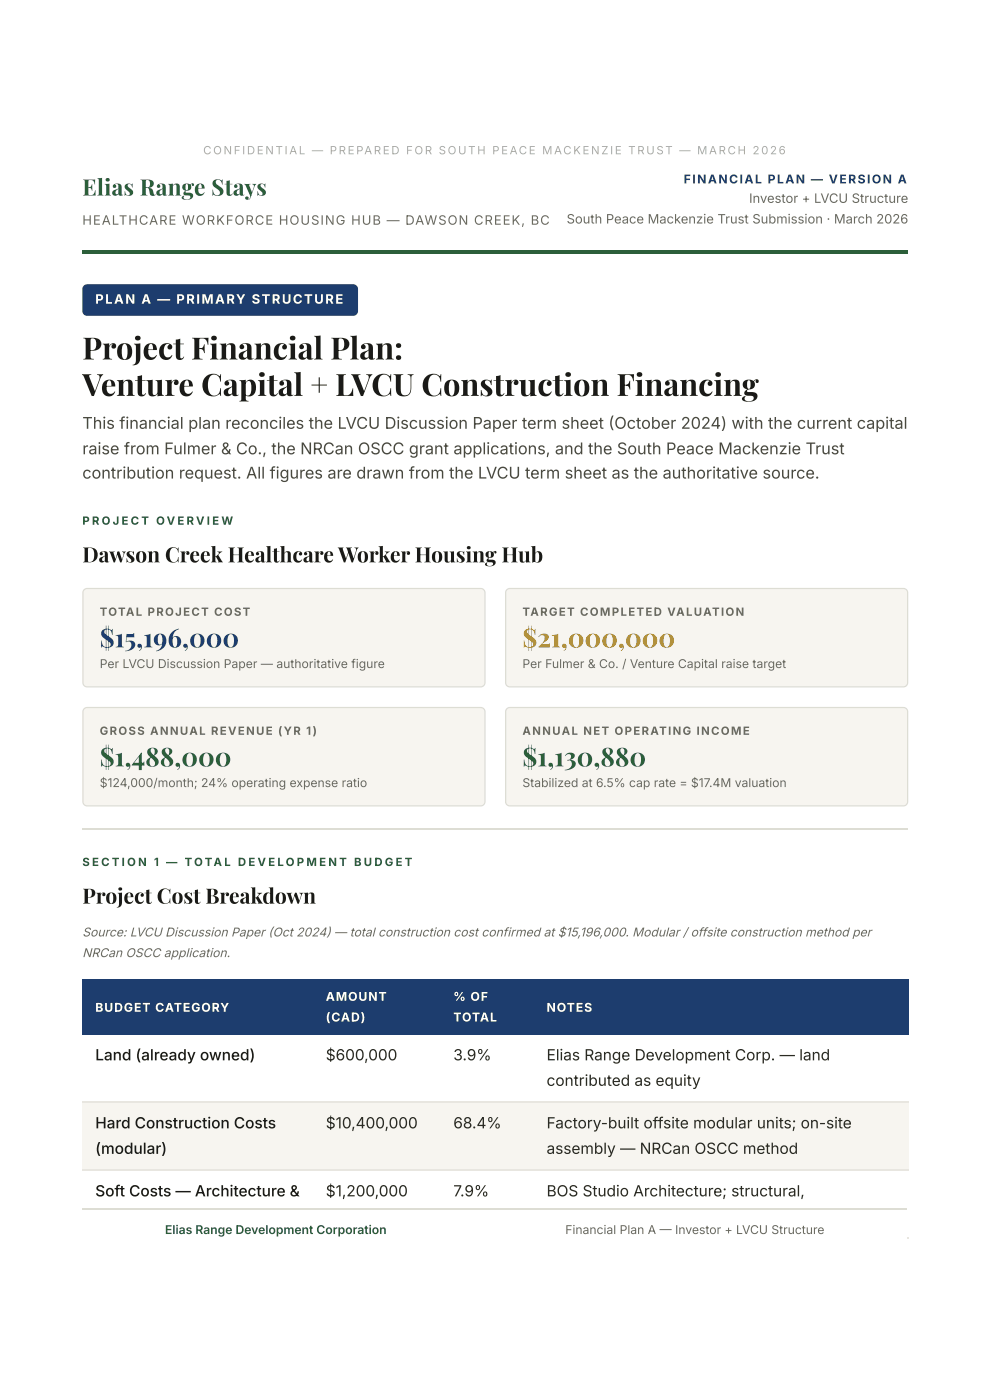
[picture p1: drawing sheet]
<svg xmlns="http://www.w3.org/2000/svg" width="210mm" height="297mm" viewBox="0 0 210 297" stroke-linecap="round" stroke-linejoin="round" font-family="sans-serif">
<defs><g id="words">
<g font-size="6.5" fill="#1a1a18">
<text x="17.5" y="76.3">Project Financial Plan:</text>
<text x="17.5" y="84">Venture Capital + LVCU Construction Financing</text>
</g>
<text font-size="5.5" fill="#1d3d6e" x="21.2" y="137.3">$15,196,000</text>
<text font-size="5.5" fill="#b8860b" x="110.8" y="137.3">$21,000,000</text>
<g font-size="5.5" fill="#2c5f3a">
<text x="21.2" y="162.6">$1,488,000</text>
<text x="110.8" y="162.6">$1,130,880</text>
</g>
<text font-size="4.8" fill="#2c5f3a" x="17.5" y="41.5">Elias Range Stays</text>
<g font-size="4.5" fill="#1a1a18">
<text x="17.5" y="119.3">Dawson Creek Healthcare Worker Housing Hub</text>
<text x="17.5" y="191.7">Project Cost Breakdown</text>
</g>
<g font-size="3.4" fill="#4a4a40">
<text x="17.5" y="91">This financial plan reconciles the LVCU Discussion Paper term sheet (October 2024) with the current capital</text>
<text x="17.5" y="96.4">raise from Fulmer &amp; Co., the NRCan OSCC grant applications, and the South Peace Mackenzie Trust</text>
<text x="17.5" y="101.5">contribution request. All figures are drawn from the LVCU term sheet as the authoritative source.</text>
</g>
<g font-size="3.3" fill="#1a1a18">
<text x="20.2" y="225">Land (already owned)</text>
<text x="20.2" y="239.4">Hard Construction Costs</text>
<text x="20.2" y="244.8">(modular)</text>
<text x="20.2" y="253.8">Soft Costs — Architecture &amp;</text>
<text x="20.2" y="259.2">Engineering</text>
</g>
<g font-size="3.3" fill="#2a2a22">
<text x="69.1" y="225">$600,000</text>
<text x="96.2" y="225">3.9%</text>
<text x="115.9" y="225">Elias Range Development Corp. — land</text>
<text x="115.9" y="230.4">contributed as equity</text>
<text x="69.1" y="239.4">$10,400,000</text>
<text x="96.2" y="239.4">68.4%</text>
<text x="115.9" y="239.4">Factory-built offsite modular units; on-site</text>
<text x="115.9" y="244.8">assembly — NRCan OSCC method</text>
<text x="69.1" y="253.8">$1,200,000</text>
<text x="96.2" y="253.8">7.9%</text>
<text x="115.9" y="253.8">BOS Studio Architecture; structural,</text>
<text x="115.9" y="259.2">mechanical, electrical</text>
</g>
<g font-size="2.7" fill="#6b6b60">
<text x="17.5" y="47.7">HEALTHCARE WORKFORCE HOUSING HUB — DAWSON CREEK, BC</text>
<text x="120.2" y="47.4">South Peace Mackenzie Trust Submission · March 2026</text>
<text x="158.9" y="43">Investor + LVCU Structure</text>
<text x="17.5" y="198.7">Source: LVCU Discussion Paper (Oct 2024) — total construction cost confirmed at $15,196,000. Modular / offsite construction method per</text>
<text x="17.5" y="203.1">NRCan OSCC application.</text>
</g>
<text font-size="2.7" fill="#fff" x="20.2" y="64.4">PLAN A — PRIMARY STRUCTURE</text>
<text font-size="2.6" fill="#1d3d6e" x="145" y="38.9">FINANCIAL PLAN — VERSION A</text>
<g font-size="2.6" fill="#6b6b60">
<text x="21.2" y="141.7">Per LVCU Discussion Paper — authoritative figure</text>
<text x="110.8" y="141.7">Per Fulmer &amp; Co. / Venture Capital raise target</text>
<text x="21.2" y="167">$124,000/month; 24% operating expense ratio</text>
<text x="110.8" y="167">Stabilized at 6.5% cap rate = $17.4M valuation</text>
<text x="119.9" y="261.8">Financial Plan A — Investor + LVCU Structure</text>
</g>
<g font-size="2.6" fill="#fff">
<text x="20.2" y="214.6">BUDGET CATEGORY</text>
<text x="69.1" y="212.3">AMOUNT</text>
<text x="96.2" y="212.3">% OF</text>
<text x="115.9" y="214.6">NOTES</text>
<text x="69.1" y="216.7">(CAD)</text>
<text x="96.2" y="216.7">TOTAL</text>
</g>
<text font-size="2.6" fill="#2c5f3a" x="35" y="261.8">Elias Range Development Corporation</text>
<text font-size="2.4" fill="#aaa" x="43.1" y="32.7">CONFIDENTIAL — PREPARED FOR SOUTH PEACE MACKENZIE TRUST — MARCH 2026</text>
<g font-size="2.4" fill="#2c5f3a">
<text x="17.5" y="111.3">P R O J E C T OV E R V I E W</text>
<text x="17.5" y="183.7">S E C T I O N 1 — TOTA L D E V E L O P M E N T B U D G E T</text>
</g>
<g font-size="2.4" fill="#6b6b60">
<text x="21.2" y="130.6">TOTAL PROJECT COST</text>
<text x="110.8" y="130.6">TARGET COMPLETED VALUATION</text>
<text x="21.2" y="155.9">GROSS ANNUAL REVENUE (YR 1)</text>
<text x="110.8" y="155.9">ANNUAL NET OPERATING INCOME</text>
</g>
</g></defs>
<path d="M17.5 53.1h175.2v.8h-175.2z" fill="#2c5f3a"/>
<path d="M17.5 175.9h175.2" fill="none" stroke="#ddddd4" stroke-width=".26"/>
<g fill="#1d3d6e">
<path d="M17.5 207.7h48.9v11.8h-48.9z"/>
<path d="M66.4 207.7h27.1v11.8h-27.1z"/>
<path d="M93.5 207.7h19.8v11.8h-19.8z"/>
<path d="M113.3 207.7h79.4v11.8h-79.4z"/>
</g>
<g fill="#f7f5f0">
<path d="M17.5 234h48.9v14.4h-48.9z"/>
<path d="M66.4 234h27.1v14.4h-27.1z"/>
<path d="M93.5 234h19.8v14.4h-19.8z"/>
<path d="M113.3 234h79.4v14.4h-79.4z"/>
</g>
<path d="M17.5 233.8h175.2M17.5 248.3h175.2M17.5 262.7h175.2" fill="none" stroke="#e8e6e0" stroke-width=".26"/>
<path d="M17.8 60.6l.7-.3h56.4a1.03 1.03 0 0 1 1.1 1v4.7a1.03 1.03 0 0 1-1.1 1h-56.4a1.03 1.03 0 0 1-1-1v-4.7z" fill="#1d3d6e"/>
<path d="M17.9 125.1l.6-.3h83.5a.9 .9 0 0 1 .9 1v19a.9 .9 0 0 1-.9 .9h-83.5a.9 .9 0 0 1-.9-.9v-19z" fill="#f7f5f0"/>
<path d="M17.9 125.1l.6-.3h83.5a.9 .9 0 0 1 .9 1v19a.9 .9 0 0 1-.9 .9h-83.5a.9 .9 0 0 1-.9-.9v-19z" fill="none" stroke="#ddddd4" stroke-width=".26"/>
<path d="M107.5 125.1l.7-.3h83.4a.9 .9 0 0 1 .9 1v19a.9 .9 0 0 1-.9 .9h-83.4a.9 .9 0 0 1-.9-.9v-19z" fill="#f7f5f0"/>
<path d="M107.5 125.1l.7-.3h83.4a.9 .9 0 0 1 .9 1v19a.9 .9 0 0 1-.9 .9h-83.4a.9 .9 0 0 1-.9-.9v-19z" fill="none" stroke="#ddddd4" stroke-width=".26"/>
<path d="M17.9 150.4l.6-.3h83.5a.9 .9 0 0 1 .9 .9v19.1a.9 .9 0 0 1-.9 .9h-83.5a.9 .9 0 0 1-.9-.9v-19.1z" fill="#f7f5f0"/>
<path d="M17.9 150.4l.6-.3h83.5a.9 .9 0 0 1 .9 .9v19.1a.9 .9 0 0 1-.9 .9h-83.5a.9 .9 0 0 1-.9-.9v-19.1z" fill="none" stroke="#ddddd4" stroke-width=".26"/>
<path d="M107.5 150.4l.7-.3h83.4a.9 .9 0 0 1 .9 .9v19.1a.9 .9 0 0 1-.9 .9h-83.4a.9 .9 0 0 1-.9-.9v-19.1z" fill="#f7f5f0"/>
<path d="M107.5 150.4l.7-.3h83.4a.9 .9 0 0 1 .9 .9v19.1a.9 .9 0 0 1-.9 .9h-83.4a.9 .9 0 0 1-.9-.9v-19.1z" fill="none" stroke="#ddddd4" stroke-width=".26"/>
<path d="M17.5 256.4h174.9v8.5h-174.9z" fill="#fff"/>
<path d="M17.5 256.5h174.9" fill="none" stroke="#ddddd4" stroke-width=".26"/>
<use href="#words"/>
</svg>
